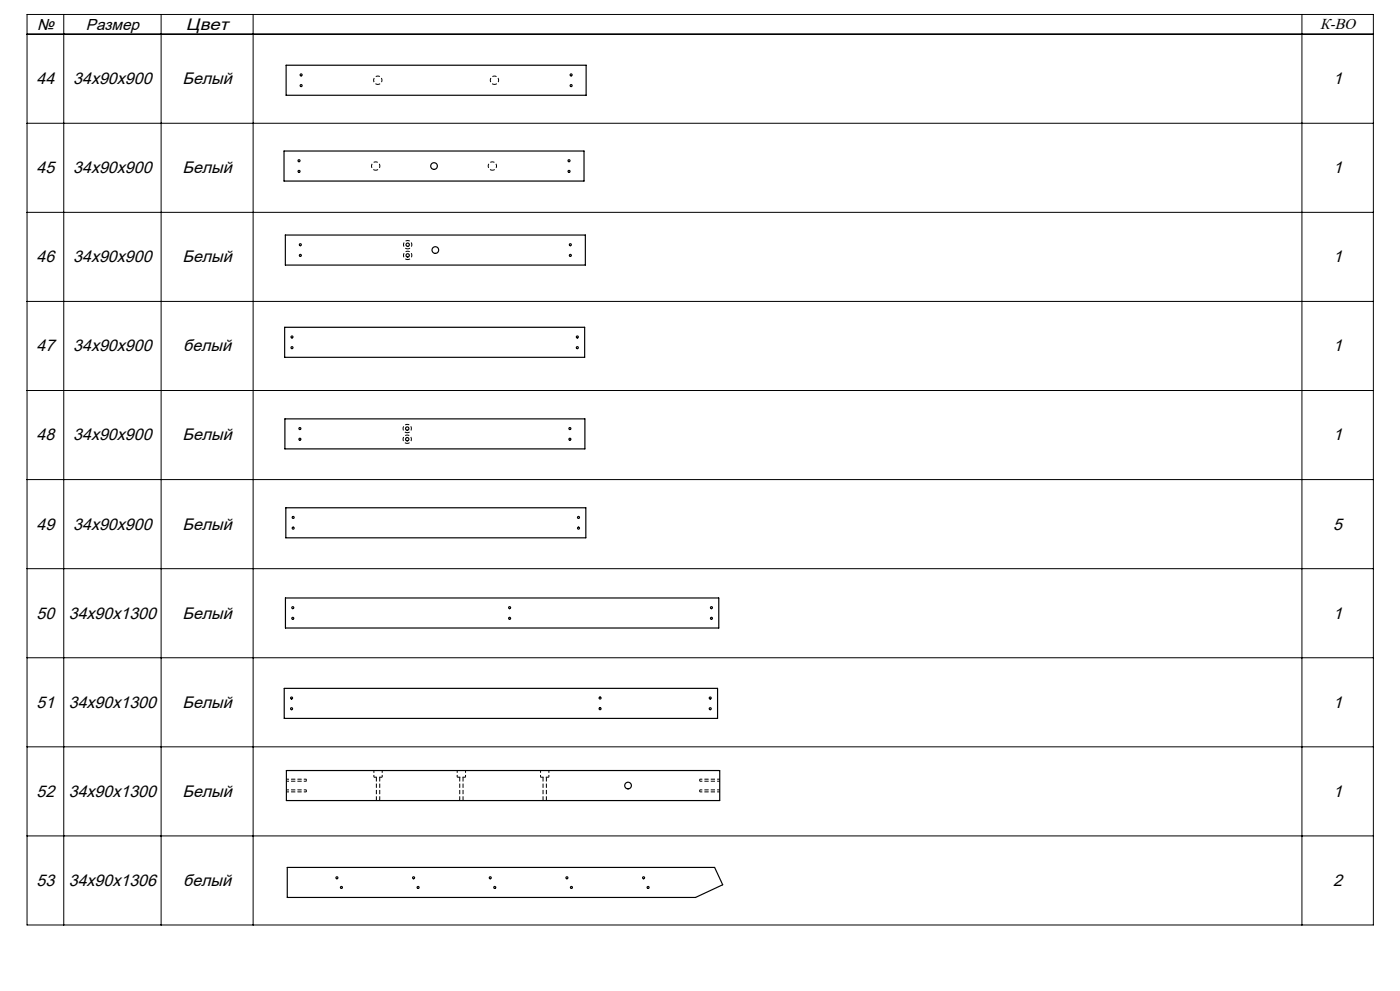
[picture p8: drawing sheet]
<svg xmlns="http://www.w3.org/2000/svg" width="420mm" height="297mm" viewBox="0 0 420 297" stroke-linecap="round" stroke-linejoin="round" font-family="sans-serif">
<defs><g id="words">
<g font-size="5">
<text x="55.8" y="8.9">Цвет</text>
<text x="10.9" y="25.2">44</text>
<text x="22" y="25.2">34х90х900</text>
<text x="54.8" y="25.2">Белый</text>
<text x="400" y="25.2">1</text>
<text x="10.9" y="51.9">45</text>
<text x="22" y="51.9">34х90х900</text>
<text x="54.8" y="51.9">Белый</text>
<text x="400" y="51.9">1</text>
<text x="10.9" y="78.6">46</text>
<text x="22" y="78.6">34х90х900</text>
<text x="54.8" y="78.6">Белый</text>
<text x="400" y="78.6">1</text>
<text x="10.9" y="105.3">47</text>
<text x="22" y="105.3">34х90х900</text>
<text x="55" y="105.3">белый</text>
<text x="400" y="105.3">1</text>
<text x="10.9" y="132">48</text>
<text x="22" y="132">34х90х900</text>
<text x="54.8" y="132">Белый</text>
<text x="400" y="132">1</text>
<text x="10.9" y="158.7">49</text>
<text x="22" y="158.7">34х90х900</text>
<text x="54.8" y="158.7">Белый</text>
<text x="400" y="158.7">5</text>
<text x="10.9" y="185.4">50</text>
<text x="20.6" y="185.4">34х90х1300</text>
<text x="54.8" y="185.4">Белый</text>
<text x="400" y="185.4">1</text>
<text x="10.9" y="212.1">51</text>
<text x="20.6" y="212.1">34х90х1300</text>
<text x="54.8" y="212.1">Белый</text>
<text x="400" y="212.1">1</text>
<text x="10.9" y="238.8">52</text>
<text x="20.6" y="238.8">34х90х1300</text>
<text x="54.8" y="238.8">Белый</text>
<text x="400" y="238.8">1</text>
<text x="10.9" y="265.5">53</text>
<text x="20.6" y="265.5">34х90х1306</text>
<text x="55" y="265.5">белый</text>
<text x="400" y="265.5">2</text>
</g>
<g font-size="4.7">
<text x="11.1" y="9">№</text>
<text x="25.7" y="9">Размер</text>
<text x="396.1" y="8.7">К-ВО</text>
</g>
</g></defs>
<g fill="none" stroke="#000" stroke-width=".3" stroke-dasharray="1.3 .6" stroke-dashoffset=".5" stroke-linecap="butt">
<path d="M113.3 25.3a1.25 1.25 0 0 1-1.1-1.8 1.25 1.25 0 0 1 2.1-.2 1.25 1.25 0 0 1-.8 2h-.2M148.3 25.3a1.25 1.25 0 0 1-1.1-1.8 1.25 1.25 0 0 1 2.1-.2 1.25 1.25 0 0 1-.8 2h-.2M112.7 51a1.25 1.25 0 0 1-1.1-1.8 1.25 1.25 0 0 1 2.1-.2 1.25 1.25 0 0 1-.8 2h-.2M147.7 51a1.25 1.25 0 0 1-1.1-1.8 1.25 1.25 0 0 1 2.1-.2 1.25 1.25 0 0 1-.8 2h-.2M122.3 77.8a1.25 1.25 0 0 1-1.1-1.8 1.25 1.25 0 0 1 2.1-.2 1.25 1.25 0 0 1-.8 2h-.2M122.3 74.6a1.25 1.25 0 0 1-1.1-1.8 1.25 1.25 0 0 1 2.1-.2 1.25 1.25 0 0 1-.8 2h-.2M122.2 129.7a1.25 1.25 0 0 1-1.1-1.8 1.25 1.25 0 0 1 2.1-.2 1.25 1.25 0 0 1-.8 2h-.2M122.2 132.9a1.25 1.25 0 0 1-1.1-1.8 1.25 1.25 0 0 1 2.1-.2 1.25 1.25 0 0 1-.8 2h-.2M85.9 234.1h6M85.9 237.3h6M91.9 233.5h-6M91.9 236.7h-6"/>
<path d="M209.9 234.1h6M209.9 237.3h6M215.9 233.5h-6M215.9 236.7h-6"/>
</g>
<g fill="none" stroke="#000" stroke-width=".35">
<path d="M85.8 19.5h90v9h-90zM85.2 45.3h90v9h-90zM85.6 70.4h90v9h-90zM85.4 98.1h90v9h-90zM85.5 125.5h90v9h-90zM85.7 152.2h90v9h-90zM85.6 179.2h130v9h-130zM85.3 206.3h130v9h-130zM85.9 230.9h130v9h-130zM86.2 260h128.2l2.4 5.2-8.1 3.8h-122.5z"/>
<circle cx="90.3" cy="25.6" r=".3"/>
<circle cx="90.3" cy="22.4" r=".3"/>
<circle cx="171.3" cy="25.6" r=".3"/>
<circle cx="171.3" cy="22.4" r=".3"/>
<circle cx="89.7" cy="51.4" r=".3"/>
<circle cx="89.7" cy="48.2" r=".3"/>
<circle cx="130.2" cy="49.8" r="1"/>
<circle cx="170.7" cy="48.2" r=".3"/>
<circle cx="170.7" cy="51.4" r=".3"/>
<circle cx="90.1" cy="73.3" r=".3"/>
<circle cx="90.1" cy="76.5" r=".3"/>
<circle cx="122.3" cy="76.5" r=".5"/>
<circle cx="122.3" cy="73.3" r=".5"/>
<circle cx="130.6" cy="74.9" r="1"/>
<circle cx="171.1" cy="76.5" r=".3"/>
<circle cx="171.1" cy="73.3" r=".3"/>
<circle cx="87.6" cy="104.2" r=".3"/>
<circle cx="87.6" cy="101" r=".3"/>
<circle cx="173.2" cy="101" r=".3"/>
<circle cx="173.2" cy="104.2" r=".3"/>
<circle cx="90" cy="128.4" r=".3"/>
<circle cx="90" cy="131.6" r=".3"/>
<circle cx="122.2" cy="128.4" r=".5"/>
<circle cx="122.2" cy="131.6" r=".5"/>
<circle cx="171" cy="131.6" r=".3"/>
<circle cx="171" cy="128.4" r=".3"/>
<circle cx="87.9" cy="155.1" r=".3"/>
<circle cx="87.9" cy="158.3" r=".3"/>
<circle cx="173.5" cy="155.1" r=".3"/>
<circle cx="173.5" cy="158.3" r=".3"/>
<circle cx="87.8" cy="185.3" r=".3"/>
<circle cx="87.8" cy="182.1" r=".3"/>
<circle cx="152.9" cy="182.1" r=".3"/>
<circle cx="152.9" cy="185.3" r=".3"/>
<circle cx="213.4" cy="182.1" r=".3"/>
<circle cx="213.4" cy="185.3" r=".3"/>
<circle cx="87.5" cy="209.2" r=".3"/>
<circle cx="87.5" cy="212.4" r=".3"/>
<circle cx="180" cy="212.4" r=".3"/>
<circle cx="180" cy="209.2" r=".3"/>
<circle cx="213.1" cy="209.2" r=".3"/>
<circle cx="213.1" cy="212.4" r=".3"/>
<circle cx="188.4" cy="235.4" r="1"/>
<circle cx="101.1" cy="263.1" r=".3"/>
<circle cx="102.4" cy="266" r=".3"/>
<circle cx="124.1" cy="263.1" r=".3"/>
<circle cx="125.4" cy="266" r=".3"/>
<circle cx="147.1" cy="263.1" r=".3"/>
<circle cx="148.4" cy="266" r=".3"/>
<circle cx="170.1" cy="263.1" r=".3"/>
<circle cx="171.4" cy="266" r=".3"/>
<circle cx="193.1" cy="263.1" r=".3"/>
<circle cx="194.4" cy="266" r=".3"/>
</g>
<path d="M112.2 232.9h2.5M137.2 232.9h2.5M162.2 232.9h2.5" fill="none" stroke="#000" stroke-width=".3" stroke-dasharray="1.3 .6" stroke-dashoffset=".3" stroke-linecap="butt"/>
<path d="M91.9 233.8v-.3M91.9 234.1v-.3M91.9 237v-.3M91.9 237.3v-.3M112.9 232.9v7M113.9 239.9v-7M137.9 232.9v7M138.9 239.9v-7M162.9 232.9v7M163.9 239.9v-7M209.9 233.5v.6M209.9 236.7v.6" fill="none" stroke="#000" stroke-width=".3" stroke-dasharray="1.3 .6" stroke-linecap="butt"/>
<path d="M112.2 230.9v2M114.7 232.9v-2M137.2 230.9v2M139.7 232.9v-2M162.2 230.9v2M164.7 232.9v-2" fill="none" stroke="#000" stroke-width=".3" stroke-dasharray="1.3 .6" stroke-dashoffset=".6" stroke-linecap="butt"/>
<g fill="none" stroke="#000" stroke-width=".3">
<path d="M8.1 4.3h403.9v272.9h-403.9zM8.1 10.2h403.9M19.1 4.3v272.9M48.3 4.3v272.9M75.9 4.3v272.9M390.6 4.3v272.9M8.1 36.9h403.9M8.1 63.6h403.9M8.1 90.3h403.9M8.1 117h403.9M8.1 143.7h403.9M8.1 170.4h403.9"/>
<path d="M8.1 197.1h403.9M8.1 223.8h403.9M8.1 250.5h403.9"/>
</g>
<use href="#words"/>
</svg>
